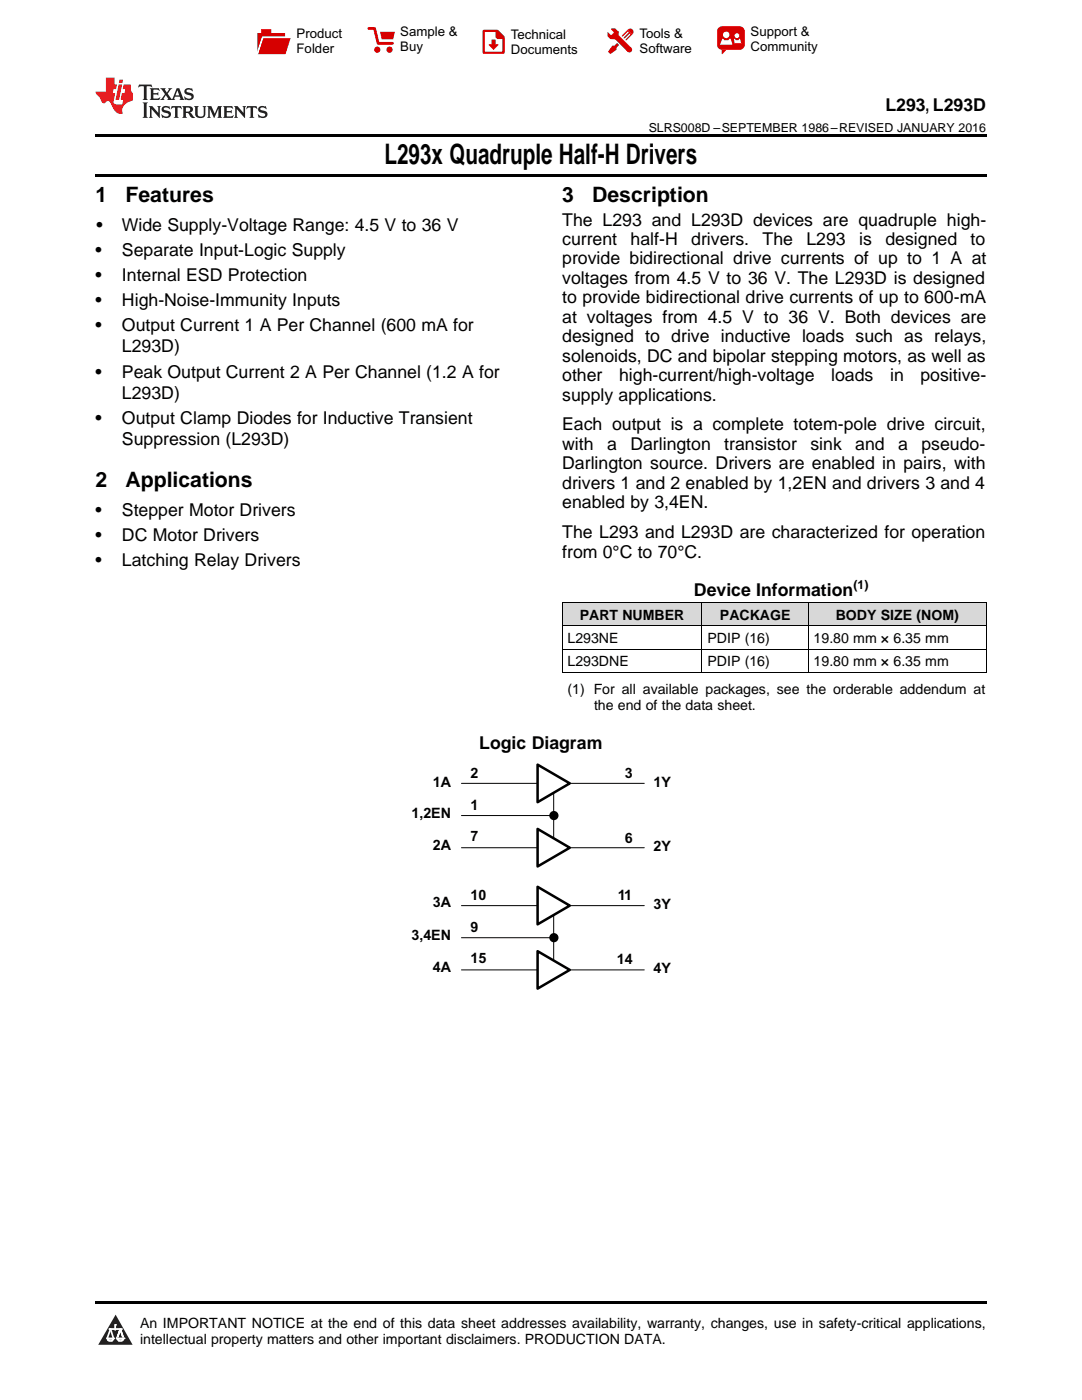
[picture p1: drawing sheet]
<svg xmlns="http://www.w3.org/2000/svg" width="216mm" height="279mm" viewBox="0 0 216 279" stroke-linecap="round" stroke-linejoin="round" font-family="sans-serif">
<defs><g id="words">
<text font-size="5.6" x="76.7" y="32.8">L293x Quadruple Half-H Drivers</text>
<g font-size="4.2">
<text x="19" y="40.4">1</text>
<text x="25" y="40.4">Features</text>
<text x="112.2" y="40.4">3</text>
<text x="118.2" y="40.4">Description</text>
<text x="19" y="97.3">2</text>
<text x="25" y="97.3">Applications</text>
</g>
<g font-size="3.5">
<text x="176.7" y="22.2">L293, L293D</text>
<text x="19.2" y="46.1">•</text>
<text x="24.3" y="46.1">Wide Supply-Voltage Range: 4.5 V to 36 V</text>
<text x="112.2" y="45">The L293 and L293D devices are quadruple high-</text>
<text x="19" y="51.1">•</text>
<text x="24.3" y="51.1">Separate Input-Logic Supply</text>
<text x="112.2" y="48.9">current</text>
<text x="112.2" y="52.8">provide bidirectional drive currents of up to 1 A at</text>
<text x="125.8" y="48.9">half-H</text>
<text x="137.9" y="48.9">drivers.</text>
<text x="152.2" y="48.9">The</text>
<text x="160.9" y="48.9">L293</text>
<text x="171.4" y="48.9">is</text>
<text x="176.7" y="48.9">designed</text>
<text x="193.7" y="48.9">to</text>
<text x="19" y="56.1">•</text>
<text x="24.3" y="56.1">Internal ESD Protection</text>
<text x="112.2" y="56.7">voltages from 4.5 V to 36 V. The L293D is designed</text>
<text x="19" y="61.1">•</text>
<text x="24.3" y="61.1">High-Noise-Immunity Inputs</text>
<text x="112.2" y="60.5">to provide bidirectional drive currents of up to 600-mA</text>
<text x="112.2" y="64.4">at voltages from 4.5 V to 36 V. Both devices are</text>
<text x="19" y="66.1">•</text>
<text x="24.3" y="66.1">Output Current 1 A Per Channel (600 mA for</text>
<text x="24.3" y="70.3">L293D)</text>
<text x="112.2" y="68.3">designed to drive inductive loads such as relays,</text>
<text x="19" y="75.4">•</text>
<text x="24.3" y="75.4">Peak Output Current 2 A Per Channel (1.2 A for</text>
<text x="112.2" y="72.2">solenoids, DC and bipolar stepping motors, as well as</text>
<text x="112.2" y="76.1">other</text>
<text x="123.5" y="76.1">high-current/high-voltage</text>
<text x="165.9" y="76.1">loads</text>
<text x="177.6" y="76.1">in</text>
<text x="183.7" y="76.1">positive-</text>
<text x="24.3" y="79.6">L293D)</text>
<text x="112.2" y="79.9">supply applications.</text>
<text x="19" y="84.6">•</text>
<text x="24.3" y="84.6">Output Clamp Diodes for Inductive Transient</text>
<text x="24.3" y="88.8">Suppression (L293D)</text>
<text x="112.2" y="85.9">Each output is a complete totem-pole drive circuit,</text>
<text x="112.2" y="89.8">with</text>
<text x="121.1" y="89.8">a</text>
<text x="125.8" y="89.8">Darlington</text>
<text x="144.5" y="89.8">transistor</text>
<text x="161.7" y="89.8">sink</text>
<text x="170.7" y="89.8">and</text>
<text x="179.2" y="89.8">a</text>
<text x="183.9" y="89.8">pseudo-</text>
<text x="112.2" y="93.7">Darlington source. Drivers are enabled in pairs, with</text>
<text x="112.2" y="97.5">drivers 1 and 2 enabled by 1,2EN and drivers 3 and 4</text>
<text x="112.2" y="101.4">enabled by 3,4EN.</text>
<text x="19" y="103">•</text>
<text x="19" y="108">•</text>
<text x="24.3" y="103">Stepper Motor Drivers</text>
<text x="24.3" y="108">DC Motor Drivers</text>
<text x="112.2" y="107.4">The L293 and L293D are characterized for operation</text>
<text x="19" y="113">•</text>
<text x="24.3" y="113">Latching Relay Drivers</text>
<text x="112.2" y="111.3">from 0°C to 70°C.</text>
<text x="138.5" y="119">Device Information</text>
<text x="95.6" y="149.4">Logic Diagram</text>
</g>
<g font-size="2.9">
<text x="93.9" y="155.3">2</text>
<text x="124.7" y="155.3">3</text>
<text x="86.4" y="157.1">1A</text>
<text x="93.9" y="161.6">1</text>
<text x="130.4" y="157.1">1Y</text>
<text x="82.1" y="163.2">1,2EN</text>
<text x="93.9" y="167.8">7</text>
<text x="86.4" y="169.6">2A</text>
<text x="124.7" y="168.3">6</text>
<text x="130.4" y="169.8">2Y</text>
<text x="93.9" y="179.6">10</text>
<text x="123.3" y="179.6">11</text>
<text x="86.4" y="181">3A</text>
<text x="130.4" y="181.4">3Y</text>
<text x="82.1" y="187.6">3,4EN</text>
<text x="93.9" y="186">9</text>
<text x="86.4" y="194">4A</text>
<text x="93.9" y="192.1">15</text>
<text x="123.1" y="192.4">14</text>
<text x="130.4" y="194.2">4Y</text>
</g>
<g font-size="2.8">
<text x="115.7" y="123.6">PART NUMBER</text>
<text x="143.7" y="123.6">PACKAGE</text>
<text x="166.8" y="123.6">BODY SIZE (NOM)</text>
<text x="113.2" y="128.3">L293NE</text>
<text x="141.2" y="128.3">PDIP (16)</text>
<text x="162.3" y="128.3">19.80 mm × 6.35 mm</text>
<text x="113.2" y="133">L293DNE</text>
<text x="141.2" y="133">PDIP (16)</text>
<text x="162.3" y="133">19.80 mm × 6.35 mm</text>
<text x="113.2" y="138.5">(1) For all available packages, see the orderable addendum at</text>
<text x="118.5" y="141.6">the end of the data sheet.</text>
<text x="27.9" y="265">An IMPORTANT NOTICE at the end of this data sheet addresses availability, warranty, changes, use in safety-critical applications,</text>
<text x="27.9" y="268.2">intellectual property matters and other important disclaimers. PRODUCTION DATA.</text>
</g>
<g font-size="2.6">
<text x="59.2" y="7.6">Product</text>
<text x="59.2" y="10.6">Folder</text>
<text x="79.9" y="7.3">Sample &amp;</text>
<text x="79.9" y="10.2">Buy</text>
<text x="101.9" y="7.8">Technical</text>
<text x="101.9" y="10.8">Documents</text>
<text x="127.6" y="7.6">Tools &amp;</text>
<text x="127.6" y="10.6">Software</text>
<text x="149.8" y="7.2">Support &amp;</text>
<text x="149.8" y="10.2">Community</text>
</g>
<g font-size="2.5">
<text x="129.4" y="26.3">SLRS008D –SEPTEMBER 1986–REVISED JANUARY 2016</text>
<text x="170.3" y="117.6">(1)</text>
</g>
</g></defs>
<g fill="#d8d8d8">
<path d="M112.2 120.3h27.9v4.6h-27.9z"/>
<path d="M140.1 120.3h21.2v4.6h-21.2z"/>
<path d="M161.3 120.3h35.5v4.6h-35.5z"/>
</g>
<path d="M23.1 262.4l3.4 6h-6.9z" fill="#231f20"/>
<path d="M21.4 267.1h1.2l-.3 .5h-.3a.55 .55 0 0 1-.6-.5z" fill-rule="evenodd" fill="#fff"/>
<path d="M21.4 267.1h1.2l-.3 .5h-.3a.55 .55 0 0 1-.6-.5z" fill="none" stroke="#231f20" stroke-width=".34"/>
<path d="M21.4 267.1l1.2 .1-.3 .4h-.5z" fill="none" stroke="#fff" stroke-width=".34"/>
<path d="M23 265.3h.1" fill="none" stroke="#fff" stroke-width=".34"/>
<path d="M23 264.4v.9z" fill="#fff"/>
<path d="M23 264.4v.9z" fill="none" stroke="#fff" stroke-width=".34"/>
<circle cx="23" cy="264.4" r=".17" fill="#fff"/>
<path d="M21.9 265.2h.1" fill="none" stroke="#fff" stroke-width=".34"/>
<path d="M21.9 265.2h2.3z" fill="#fff"/>
<path d="M21.9 265.2h2.3z" fill="none" stroke="#fff" stroke-width=".34"/>
<circle cx="24.2" cy="265.2" r=".17" fill="#fff"/>
<path d="M23.3 267.1h.1" fill="none" stroke="#fff" stroke-width=".34"/>
<path d="M24 265.2l-.7 1.9z" fill="#fff"/>
<path d="M24 265.2l-.7 1.9z" fill="none" stroke="#fff" stroke-width=".34"/>
<path d="M24 265.2l.7 1.9z" fill="#fff"/>
<path d="M24 265.2l.7 1.9z" fill="none" stroke="#fff" stroke-width=".34"/>
<path d="M24.6 267.1h.1" fill="none" stroke="#fff" stroke-width=".34"/>
<circle cx="21.4" cy="267.1" r=".17" fill="#fff"/>
<path d="M22.1 265.2l-.7 1.9z" fill="#fff"/>
<path d="M22.1 265.2l-.7 1.9z" fill="none" stroke="#fff" stroke-width=".34"/>
<path d="M22.1 265.2l.5 1.9z" fill="#fff"/>
<path d="M22.1 265.2l.5 1.9z" fill="none" stroke="#fff" stroke-width=".34"/>
<circle cx="22.6" cy="267.1" r=".17" fill="#fff"/>
<path d="M23.4 267.1h1.3a.65 .65 0 0 1-.7 .5 .65 .65 0 0 1-.6-.5z" fill-rule="evenodd" fill="#fff"/>
<path d="M23.4 267.1h1.3a.65 .65 0 0 1-.7 .5 .65 .65 0 0 1-.6-.5z" fill="none" stroke="#231f20" stroke-width=".34"/>
<path d="M23.4 267.1h1.3l-.4 .5h-.6z" fill="none" stroke="#fff" stroke-width=".34"/>
<path d="M23.3 267.1h.1" fill="none" stroke="#fff" stroke-width=".34"/>
<circle cx="24.7" cy="267.1" r=".17" fill="#fff"/>
<path d="M19 259.7h177.8v.5h-177.8z" fill="#000"/>
<path d="M92.1 156.3h36.5M92.1 169.2h36.5M92.1 180.7h36.5M92.1 193.6h36.5" fill="none" stroke="#000" stroke-width=".2"/>
<path d="M107.3 177l6.4 3.7-6.4 3.8z" fill="#fff"/>
<path d="M107.3 177l6.4 3.7-6.4 3.8z" fill="none" stroke="#000" stroke-width=".5"/>
<path d="M107.3 189.8l6.4 3.8-6.4 3.7z" fill="#fff"/>
<path d="M107.3 189.8l6.4 3.8-6.4 3.7z" fill="none" stroke="#000" stroke-width=".5"/>
<path d="M110.5 158.2v9.1M92.1 162.8h18.4M92.1 187.1h18.4M110.5 182.6v9.1" fill="none" stroke="#000" stroke-width=".2"/>
<path d="M107.3 165.4l6.4 3.8-6.4 3.7z" fill="#fff"/>
<path d="M107.3 165.4l6.4 3.8-6.4 3.7z" fill="none" stroke="#000" stroke-width=".5"/>
<path d="M107.3 152.6l6.4 3.7-6.4 3.8z" fill="#fff"/>
<path d="M107.3 152.6l6.4 3.7-6.4 3.8z" fill="none" stroke="#000" stroke-width=".5"/>
<g fill="#000">
<circle cx="110.5" cy="162.8" r=".75"/>
<circle cx="110.5" cy="187.1" r=".75"/>
</g>
<g fill="none" stroke="#000" stroke-width=".34">
<circle cx="110.5" cy="162.8" r=".75"/>
<circle cx="110.5" cy="187.1" r=".75"/>
</g>
<path d="M112.2 134.2h84.6M112.2 129.5h84.6M112.2 124.9h84.6M112.2 120.2h84.6M112.2 120.3v13.9M140.1 120.3v13.9M161.2 120.3v13.9M196.8 120.3v13.9" fill="none" stroke="#000" stroke-width=".2"/>
<path d="M19 34.8h177.8v.5h-177.8zM19 26.8h177.8v.6h-177.8z" fill="#000"/>
<path d="M27.7 16.9l-.1 .6 .6-.3h.5v.2v2.2l-.2 .4h1l-.2-.4v-2.2v-.2h.5l.6 .3-.2-.6zM29.9 17.6l.2 .4v1.6l-.2 .4h1.9l.1-.6a1.09 1.09 0 0 1-1.3 .1v-.6h.6l.4 .2v-.7l-.2 .2h-.8v-.6l.2-.1a1.01 1.01 0 0 1 1 .3l-.1-.6zM32 17.6l.9 1.2-1 1.2h.9l-.2-.3 .5-.7 .5 .7-.3 .3h1.7l-.2-.3 .1-.4h1l.1 .4-.2 .3h1l-.3-.4-.7-2h-.5l-1 2.2-.8-1.1 .9-1.1h-.9l.2 .2-.4 .7-.4-.7 .2-.2zM35.4 18l.4 1h-.8zM37 17.7a.66 .66 0 0 0-.2 .8 .66 .66 0 0 0 .6 .4l.7 .2 .1 .2a.8 .8 0 0 1-.7 .4 .8 .8 0 0 1-.7-.5l.1 .8 .2-.2a.94 .94 0 0 0 1.1 .1 .94 .94 0 0 0 .4-.9 1.48 1.48 0 0 0-1.3-.6v-.4a1.1 1.1 0 0 1 1.2 .2l-.2-.6-.2 .1-.5-.1zM28.5 20.4l.2 .4v2.3l-.2 .4h1l-.2-.4v-2.3l.2-.4zM29.7 21.2l.2 .4v1.5l-.2 .4h.8l-.3-.4 .1-1.3 1.6 1.8v-2l.2-.4h-.7l.2 .2v1.1l-1.2-1.3zM32.5 21.3a.66 .66 0 0 0-.2 .8 .66 .66 0 0 0 .6 .4l.6 .2 .2 .2a.8 .8 0 0 1-.8 .4 .8 .8 0 0 1-.7-.5l.2 .7 .2-.1a.94 .94 0 0 0 1 .1 .94 .94 0 0 0 .5-1 1.47 1.47 0 0 0-1.3-.6l-.1-.3a1.1 1.1 0 0 1 1.3 .2l-.2-.6-.2 .1-.5-.2zM34.3 21.2l-.2 .6a.64 .64 0 0 1 .8-.3v1.6l-.2 .4h1l-.3-.4 .1-1.6a.66 .66 0 0 1 .8 .3l-.2-.6zM36.3 21.2l.3 .4v1.5l-.3 .4h1l-.2-.2v-.7h.5l.1 .1a.8 .8 0 0 0 1.2 .7l-1-1a.62 .62 0 0 0 .6-.5 .62 .62 0 0 0-.6-.7zM37.1 21.5h.1a.48 .48 0 0 1 .6 0 .48 .48 0 0 1 .1 .6l-.2 .1-.6 .1zM38.7 21.2l.2 .2a2.29 2.29 0 0 0 .4 2 1.05 1.05 0 0 0 1.7-.7v-1.3l.2-.2h-.8l.2 .4v1.1a.61 .61 0 0 1-.6 .6 .61 .61 0 0 1-.6-.6v-1.1l.3-.4zM41.3 21.2l.3 .4v1.5l-.3 .4h.8l-.2-.4v-1.4l.8 1.9 .9-1.9v1.4l-.2 .4h.9l-.2-.4v-1.5l.2-.4h-.8l-.7 1.5-.6-1.5zM44.5 21.2l.2 .4v1.5l-.2 .4h1.9l.2-.6a1.1 1.1 0 0 1-1.4 .2v-.7h.6l.4 .2v-.6l-.2 .1-.8 .1v-.6l.2-.1a1.02 1.02 0 0 1 1.1 .2l-.2-.5zM46.7 21.2l.2 .4v1.5l-.2 .4h.8l-.3-.4 .1-1.3 1.6 1.8v-2l.2-.4h-.7l.2 .2v1.1l-1.2-1.3zM49.3 21.2l-.1 .6a.64 .64 0 0 1 .8-.3v1.6l-.3 .4h1l-.2-.4v-1.6a.66 .66 0 0 1 .8 .3l-.1-.6zM51.7 21.3a.66 .66 0 0 0-.2 .7 .66 .66 0 0 0 .7 .5l.6 .2 .1 .2a.8 .8 0 0 1-.7 .4 .8 .8 0 0 1-.7-.5l.1 .7 .2-.1a.94 .94 0 0 0 1.1 .1 .94 .94 0 0 0 .4-1 1.48 1.48 0 0 0-1.2-.6l-.1-.3a1.1 1.1 0 0 1 1.2 .2l-.2-.6-.1 .1-.6-.2z" fill="#231f20"/>
<path d="M21.1 15.5v2.8h-2v.4l.9 .9a.96 .96 0 0 0 1 1 .59 .59 0 0 1 .5-.4 .59 .59 0 0 1 .5 .3l.4 .8a1.61 1.61 0 0 0 2.1 1.3 1.63 1.63 0 0 1 1.1-2.2l.9-.3v-1.5a1.6 1.6 0 0 1-.4-1.7h-1.4l-.2 .9h.5l-.2 .8h-.5l-.2 1v.3h.5l-.2 .9h-.7a.74 .74 0 0 1-1-.6l.3-1.6h-.5l.2-.8h.5l.1-.9h-.4v-1.4zM23.7 16.9l-.7 3h.8l.6-3zM23.8 15.9l-.1 .7h.7l.2-.7z" fill="#ee1d23"/>
<g fill="#d60000">
<path d="M52.1 5.8h2v.8h2.8v4.2h-5.5v-4.2h.7z" fill-rule="evenodd"/>
<path d="M52.4 7.5h5.6l-1 3.3h-5.6z" fill-rule="evenodd"/>
</g>
<path d="M52.4 7.4h5.7l-.1 .1h-5.5l-1.1 3.3z" fill-rule="evenodd" fill="#fff"/>
<path d="M52.4 7.4h5.7l-.1 .1h-5.5l-1.1 3.3z" fill="none" stroke="#fff" stroke-width=".2"/>
<path d="M73.6 5.7h1.1l.7 2.9h2.9" fill="none" stroke="#d60000" stroke-width=".55"/>
<g fill="#d60000">
<path d="M75.8 6.3h3l-.4 1.6h-2.2z" fill-rule="evenodd"/>
<circle cx="75.3" cy="9.9" r=".62"/>
<circle cx="77.7" cy="9.9" r=".62"/>
</g>
<path d="M96.5 6.2h2.7l1.3 1.2v3.1h-4z" fill="none" stroke="#d60000" stroke-width=".44"/>
<g fill="#d60000">
<path d="M98.1 7.9h.8v1h.5l-.9 1.1-1-1v-.1h.6z" fill-rule="evenodd"/>
<path d="M98.9 6.2h.3l1.3 1.2v.4h-1.3l-.3-.4z" fill-rule="evenodd"/>
<path d="M121.9 5.7h.8l.7 .6 .1 .7 2.5 2.5-.8 .8-2.3-2.3-1.1-.2-.6-.6v-.8l.7 .6 .5-.4v-.2l-.5-.5z" fill-rule="evenodd"/>
<path d="M122.2 9.1h.4l.5-.5 .4 .4-.5 .5v.4l-1.2 .9-.5-.5z" fill-rule="evenodd"/>
<path d="M125.3 5.9a.67 .67 0 0 1 .9 0 .67 .67 0 0 1 0 .9z" fill-rule="evenodd"/>
<path d="M125.3 5.9l.9 .9-1.2 1.2h-.2v-.2l1-.9v-.2h-.2l-.9 1h-.2v-.2l.9-1 .1-.2h-.3l-.9 1h-.2v-.2z" fill-rule="evenodd"/>
<circle cx="125.6" cy="9.9" r=".54"/>
</g>
<path d="M123.3 6.3v.7" fill="none" stroke="#d60000" stroke-width=".2"/>
<g fill="#d60000">
<path d="M143.4 5.5l.6-.2h3.6a.95 .95 0 0 1 1 .9v2.8a.95 .95 0 0 1-1 .9h-3.6a.95 .95 0 0 1-.9-.9v-2.8z" fill-rule="evenodd"/>
<path d="M144 9.9h.9l-.7 .9h-.2z" fill-rule="evenodd"/>
</g>
<g fill="#fff">
<path d="M146.6 8.6h1.3z"/>
<path d="M144.1 7.8h.3l.1 .2h.8l.2-.2h.3l.4 1.1h-2.5z" fill-rule="evenodd"/>
<path d="M146.4 7.8h.3l.1 .2h.5l.2-.2h.2l.2 .8h-1.3z" fill-rule="evenodd"/>
<circle cx="144.9" cy="6.9" r=".65"/>
<circle cx="147" cy="7.1" r=".48"/>
</g>
<use href="#words"/>
</svg>
